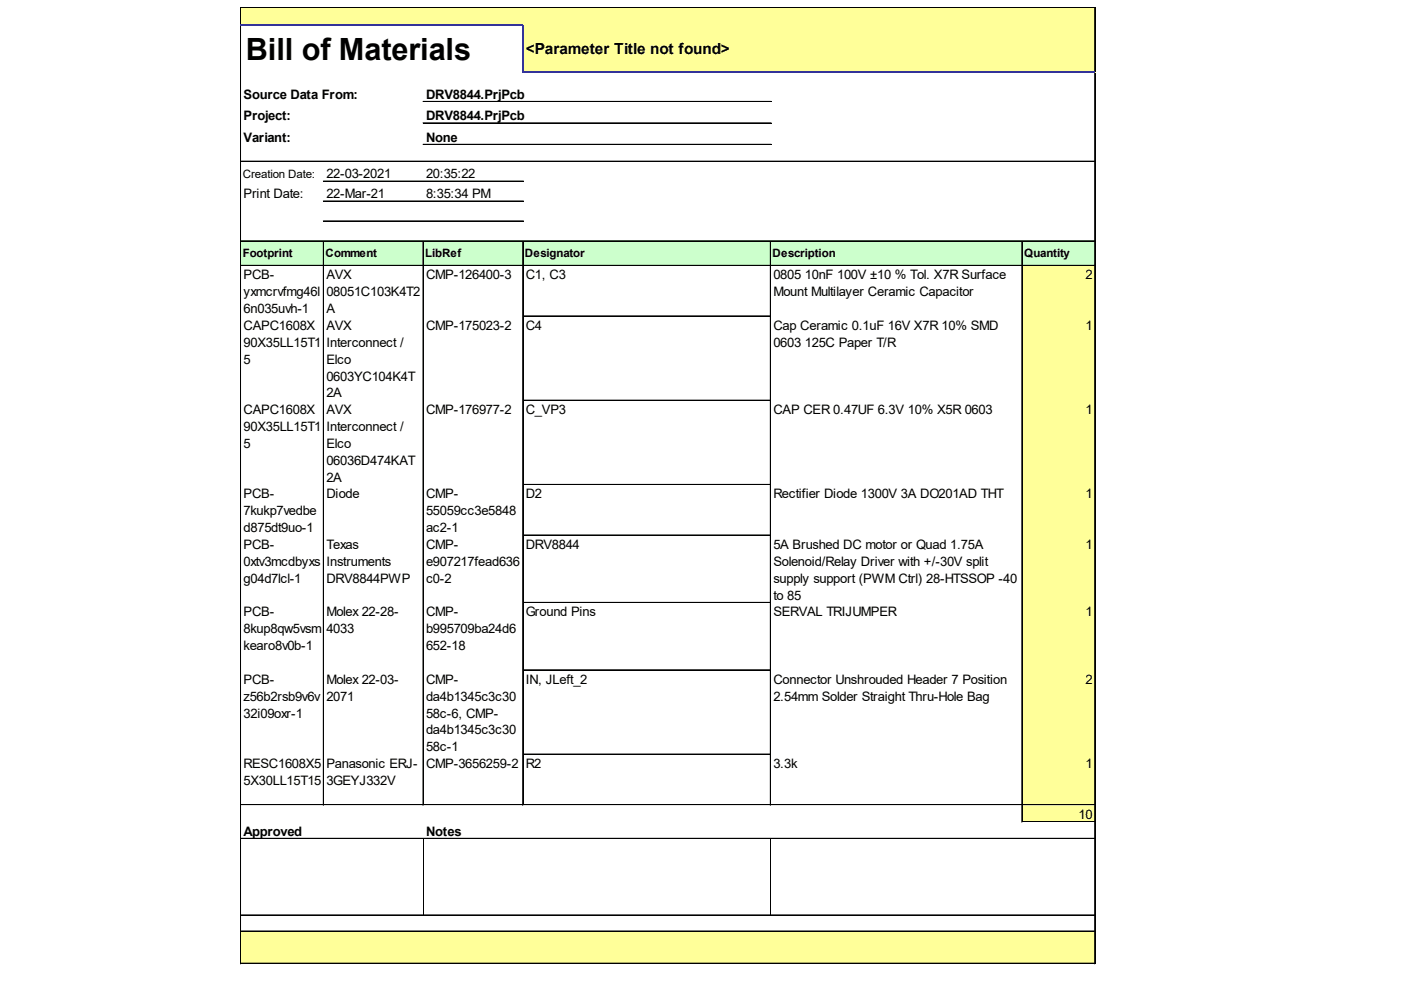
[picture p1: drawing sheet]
<svg xmlns="http://www.w3.org/2000/svg" width="297mm" height="210mm" viewBox="0 0 297 210" stroke-linecap="round" stroke-linejoin="round" font-family="sans-serif">
<defs><g id="words">
<text font-size="6.5" x="52.1" y="12.8">Bill of Materials</text>
<text font-size="3.2" x="111.5" y="11.4">&lt;Parameter Title not found&gt;</text>
<g font-size="2.8">
<text x="51.6" y="20.9">Source Data From:</text>
<text x="90.3" y="20.9">DRV8844.PrjPcb</text>
<text x="51.6" y="25.5">Project:</text>
<text x="90.3" y="25.5">DRV8844.PrjPcb</text>
<text x="51.6" y="30">Variant:</text>
<text x="90.3" y="30">None</text>
<text x="69.2" y="37.8">22-03-2021</text>
<text x="90.3" y="37.8">20:35:22</text>
<text x="51.6" y="42">Print Date:</text>
<text x="69.2" y="42">22-Mar-21</text>
<text x="90.3" y="42">8:35:34 PM</text>
<text x="51.6" y="59.2">PCB-</text>
<text x="69.2" y="59.2">AVX</text>
<text x="90.3" y="59.2">CMP-126400-3</text>
<text x="111.5" y="59.2">C1, C3</text>
<text x="164" y="59.2">0805</text>
<text x="170.7" y="59.2">10nF 100V ±10 % Tol. X7R Surface</text>
<text x="230.1" y="59.2">2</text>
<text x="51.6" y="62.8">yxmcrvfmg46l</text>
<text x="69.2" y="62.8">08051C103K4T2</text>
<text x="164" y="62.8">Mount Multilayer Ceramic Capacitor</text>
<text x="51.6" y="66.4">6n035uvh-1</text>
<text x="51.6" y="70">CAPC1608X</text>
<text x="69.2" y="66.4">A</text>
<text x="69.2" y="70">AVX</text>
<text x="90.3" y="70">CMP-175023-2</text>
<text x="111.5" y="70">C4</text>
<text x="164" y="70">Cap Ceramic 0.1uF 16V X7R 10% SMD</text>
<text x="230.1" y="70">1</text>
<text x="51.6" y="73.5">90X35LL15T1</text>
<text x="51.6" y="77.1">5</text>
<text x="69.2" y="73.5">Interconnect /</text>
<text x="69.2" y="77.1">Elco</text>
<text x="164" y="73.5">0603</text>
<text x="170.7" y="73.5">125C Paper T/R</text>
<text x="69.2" y="80.7">0603YC104K4T</text>
<text x="51.6" y="87.8">CAPC1608X</text>
<text x="69.2" y="84.3">2A</text>
<text x="69.2" y="87.8">AVX</text>
<text x="90.3" y="87.8">CMP-176977-2</text>
<text x="111.5" y="87.8">C_VP3</text>
<text x="164" y="87.8">CAP CER 0.47UF 6.3V 10% X5R 0603</text>
<text x="230.1" y="87.8">1</text>
<text x="51.6" y="91.4">90X35LL15T1</text>
<text x="51.6" y="95">5</text>
<text x="69.2" y="91.4">Interconnect /</text>
<text x="69.2" y="95">Elco</text>
<text x="69.2" y="98.5">06036D474KAT</text>
<text x="51.6" y="105.7">PCB-</text>
<text x="69.2" y="102.1">2A</text>
<text x="69.2" y="105.7">Diode</text>
<text x="90.3" y="105.7">CMP-</text>
<text x="111.5" y="105.7">D2</text>
<text x="164" y="105.7">Rectifier Diode 1300V 3A DO201AD THT</text>
<text x="230.1" y="105.7">1</text>
<text x="51.6" y="109.3">7kukp7vedbe</text>
<text x="51.6" y="112.8">d875dt9uo-1</text>
<text x="90.3" y="109.3">55059cc3e5848</text>
<text x="90.3" y="112.8">ac2-1</text>
<text x="51.6" y="116.4">PCB-</text>
<text x="51.6" y="120">0xtv3mcdbyxs</text>
<text x="69.2" y="116.4">Texas</text>
<text x="69.2" y="120">Instruments</text>
<text x="90.3" y="116.4">CMP-</text>
<text x="90.3" y="120">e907217fead636</text>
<text x="111.5" y="116.4">DRV8844</text>
<text x="164" y="116.4">5A Brushed DC motor or Quad 1.75A</text>
<text x="164" y="120">Solenoid/Relay Driver with +/-30V split</text>
<text x="230.1" y="116.4">1</text>
<text x="51.6" y="123.6">g04d7lcl-1</text>
<text x="69.2" y="123.6">DRV8844PWP</text>
<text x="90.3" y="123.6">c0-2</text>
<text x="164" y="123.6">supply support (PWM Ctrl) 28-HTSSOP -40</text>
<text x="51.6" y="130.7">PCB-</text>
<text x="69.2" y="130.7">Molex 22-28-</text>
<text x="90.3" y="130.7">CMP-</text>
<text x="111.5" y="130.7">Ground Pins</text>
<text x="164" y="127.1">to 85</text>
<text x="164" y="130.7">SERVAL TRIJUMPER</text>
<text x="230.1" y="130.7">1</text>
<text x="51.6" y="134.3">8kup8qw5vsm</text>
<text x="51.6" y="137.8">kearo8v0b-1</text>
<text x="69.2" y="134.3">4033</text>
<text x="90.3" y="134.3">b995709ba24d6</text>
<text x="90.3" y="137.8">652-18</text>
<text x="51.6" y="145">PCB-</text>
<text x="51.6" y="148.6">z56b2rsb9v6v</text>
<text x="69.2" y="145">Molex 22-03-</text>
<text x="69.2" y="148.6">2071</text>
<text x="90.3" y="145">CMP-</text>
<text x="90.3" y="148.6">da4b1345c3c30</text>
<text x="111.5" y="145">IN, JLeft_2</text>
<text x="164" y="145">Connector Unshrouded Header 7 Position</text>
<text x="164" y="148.6">2.54mm Solder Straight Thru-Hole Bag</text>
<text x="230.1" y="145">2</text>
<text x="51.6" y="152.1">32i09oxr-1</text>
<text x="90.3" y="152.1">58c-6, CMP-</text>
<text x="90.3" y="155.7">da4b1345c3c30</text>
<text x="90.3" y="159.3">58c-1</text>
<text x="51.6" y="162.9">RESC1608X5</text>
<text x="51.6" y="166.4">5X30LL15T15</text>
<text x="69.2" y="162.9">Panasonic ERJ-</text>
<text x="69.2" y="166.4">3GEYJ332V</text>
<text x="90.3" y="162.9">CMP-3656259-2</text>
<text x="111.5" y="162.9">R2</text>
<text x="164" y="162.9">3.3k</text>
<text x="230.1" y="162.9">1</text>
<text x="228.7" y="173.6">10</text>
<text x="51.6" y="177.2">Approved</text>
<text x="90.3" y="177.2">Notes</text>
</g>
<g font-size="2.4">
<text x="51.5" y="37.7">Creation Date:</text>
<text x="51.5" y="54.6">Footprint</text>
<text x="69" y="54.6">Comment</text>
<text x="90.2" y="54.6">LibRef</text>
<text x="111.3" y="54.6">Designator</text>
<text x="163.8" y="54.6">Description</text>
<text x="217.1" y="54.6">Quantity</text>
</g>
</g></defs>
<g fill="#ff9">
<path d="M51.1 1.6h181.2v3.8h-181.2z"/>
<path d="M110.8 5.3h121.5v10.2h-121.5z"/>
</g>
<path d="M51.1 51.1h181.2v5.3h-181.2z" fill="#cfc"/>
<g fill="#ff9">
<path d="M216.6 56.3h15.7v10.8h-15.7z"/>
<path d="M216.6 67h15.7v18h-15.7z"/>
<path d="M216.6 84.8h15.7v18.1h-15.7z"/>
<path d="M216.6 102.7h15.7v10.9h-15.7z"/>
<path d="M216.6 113.4h15.7v14.5h-15.7z"/>
<path d="M216.6 127.7h15.7v14.5h-15.7z"/>
<path d="M216.6 142h15.7v18h-15.7z"/>
<path d="M216.6 159.9h15.7v10.9h-15.7z"/>
<path d="M216.6 170.6h15.7v3.7h-15.7z"/>
<path d="M51.1 197.4h181.2v7h-181.2z"/>
</g>
<g fill="none" stroke="#000" stroke-width=".21">
<path d="M51 1.5v3.6M51 5.4v199M51.1 1.5v3.6M51.1 5.4v199M51.2 1.5h181.1M51.2 1.6h181.1M232.1 1.7v13.5M232.1 15.5v188.9M232.2 1.7v13.5M232.2 15.5v188.9M51.2 34.2h181.1M68.6 38.4h42.4"/>
<path d="M68.6 38.5h42.4M89.7 21.5h73.8M89.7 21.6h73.8M89.7 26h73.8M89.7 26.1h73.8M89.7 30.6h73.8M89.7 30.7h73.8M51.2 51.1h181.1M51.2 56.3h181.1M68.6 51.2v119.6M68.6 42.6h42.4M68.6 42.7h42.4"/>
<path d="M68.6 46.8h42.4M68.6 46.9h42.4M89.7 51.2v119.6M89.8 51.2v119.6M110.8 51.2v119.6M110.9 51.2v119.6M163.3 51.2v119.6M163.4 51.2v119.6M216.6 51.2v123.1M216.7 51.2v123.1M111 67h52.3M111 67.1h52.3"/>
<path d="M111 84.8h52.3M111 84.9h52.3M111 102.7h52.3M111 102.8h52.3M111 113.4h52.3M111 113.5h52.3M111 127.7h52.3M111 127.8h52.3M111 142h52.3M111 142.1h52.3M111 159.9h52.3M111 160h52.3"/>
<path d="M51.2 170.6h181.1M51.2 170.7h181.1M51.2 177.7h181.1M51.2 177.8h181.1M89.8 177.9v16.1M163.4 177.9v16.1M216.8 174.2h15.5M51.2 194h181.1M51.2 194.1h181.1M51.2 197.4h181.1M51.2 197.5h181.1M51.2 204.2h181.1"/>
<path d="M51.2 204.3h181.1"/>
</g>
<path d="M110.8 5.4v10.1" fill="none" stroke="#339" stroke-width=".33"/>
<path d="M51 5.3h60M111 15.3h121.3" fill="none" stroke="#339" stroke-width=".32"/>
<use href="#words"/>
</svg>
